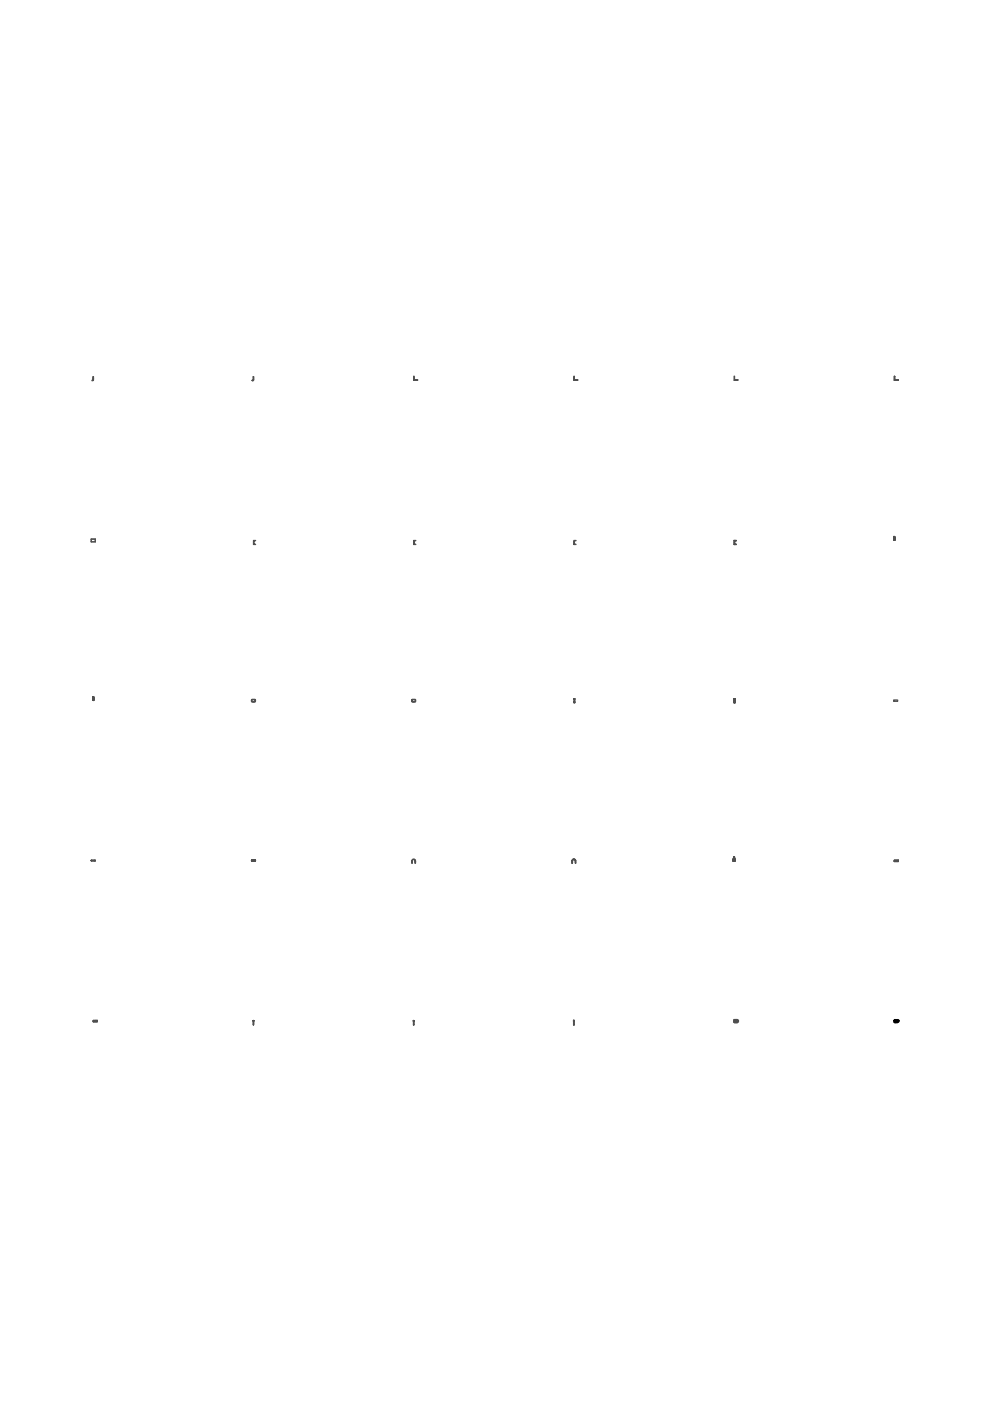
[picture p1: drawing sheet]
<svg xmlns="http://www.w3.org/2000/svg" width="210mm" height="297mm" viewBox="0 0 210 297" stroke-linecap="round" stroke-linejoin="round" font-family="sans-serif">
<g fill="none" stroke="#4f4f4f" stroke-width=".25">
<path d="M19.7 79.9h.1M53.7 79.9v.6zM53.8 79.9v.6M87.7 79.8l.1 .7 .8 .1h-.9zM121.7 79.8l.1 .7 .7 .1h-.8zM155.6 79.8h.2v.7h.7v.1h-.9zM189.6 79.8v.8h.9M189.7 79.8h.1M189.7 79.8v.6M19.7 80.2v.4l-.2 .1h.3v-.5M19.7 80.2v-.3l.1 .3M19.7 80.2h.1"/>
<path d="M53.5 80.7h.1M53.5 80.6h.1M53.6 80.7h.1M53.6 80.6h.1M53.7 80.7h.1M53.7 80.6h.1M53.8 80.6h.1M189.7 80.4h.1M189.7 80.5h.1M189.8 80.5h.6M190.5 80.6h.1M19.3 114.3h.9v.6h-.9z"/>
<path d="M53.7 114.6h.5l-.4 .1v.7h.4h-.5zM87.7 114.6h.5l-.4 .1v.6l.4 .1h-.5zM121.7 114.6h.4l-.3 .1v.6l.3 .1h-.4zM155.7 114.8v.5M155.7 115.3h.1M155.8 114.7h.1M155.8 115.4h.3M156.1 114.6l-.3 .1M156.1 115.4h.1M156.1 114.6h.1M156.1 114.6h-.5v.8h.5M189.5 114.1h.1"/>
<path d="M189.5 113.8h.1M189.5 114.4h.1M189.5 114.2h.1M189.5 114.3h.1M189.5 114.5h.1M189.5 114h.1M189.5 113.9h.1M189.5 114v.1M189.5 114.3v.1M189.6 114.3h.1M189.6 113.9h.1M189.6 114.5h.1"/>
<path d="M189.6 114.4h.1M189.6 114.2h.1M189.6 114.1h.1M189.6 114h.1M189.6 113.8h.1M189.6 114v.1M189.6 113.9v.1M189.7 113.9h.1M189.7 114.5h.1M189.7 114.3h.1M189.7 113.8h.1M189.7 114.5v.1"/>
<path d="M189.7 114.4h.1M189.7 114.2h.1M189.7 114h.1M189.7 114.1h.1M189.7 114.6h.1M189.7 113.8v.1M19.7 148.4h.1M19.7 148.2h.1M19.7 148.1h.1M19.7 148h.1M19.7 147.9h.1M19.7 147.8h.1"/>
<path d="M19.7 148.3h.1M19.7 147.7v.1M19.7 148.5h.1M19.7 147.7h.1M19.8 148.5h.1M19.8 148.1h.1M19.8 147.9h.1M19.8 148.4h.1M19.8 148.3h.1M19.8 148h.1M19.8 147.8h.1M19.8 147.7h.1"/>
<path d="M19.8 148.2h.1M19.8 148v.1M19.8 147.9v.1M19.9 148.5h.1M19.9 147.9h.1M19.9 148.3h.1M19.9 148.4h.1M19.9 148.5h-.1M19.9 148.3h-.1M19.9 148.2h.1M19.9 148.1h.1M19.9 147.9v.1"/>
<path d="M19.9 147.8h.1M53.4 148.3h.6l.2 .3a.47 .47 0 0 1-.5 .2 .47 .47 0 0 1-.4-.2zM53.4 148.4h.7v.4h-.7zM87.3 148.3h.7l.1 .3a.47 .47 0 0 1-.4 .2 .47 .47 0 0 1-.4-.2zM87.4 148.4h.7v.4h-.7zM121.7 148.2h.1M121.7 148.9h.1M121.7 148.3h.2zM121.7 148.8h.2zM121.7 148.1h.2v.9h-.2zM121.7 148.2l.2 .1zM121.7 148.8l.2 .1z"/>
<path d="M121.7 148.1l.2 .1zM121.7 148.9l.2 .1zM155.6 148.3h.3M155.6 148.2h.1M155.6 148.6h.3M155.6 148.8h.3M155.6 148.4h.1M155.6 148.4h.3M155.6 148.7h.3M155.6 148.1l.1 .8h.2M155.7 149h.1M155.7 148.4h.1"/>
<path d="M155.7 148.7h.1M155.7 148.8h.1M155.7 148.2l.1-.1v.9M155.7 148.6h.1M155.7 148.9h.1M155.8 148.2h.1M155.8 148.1h-.1v.9M155.9 149h-.1M155.9 148.4h.1M189.5 148.4h.8v.3h-.8zM19.3 182.5h.9zM19.3 182.5h.2z"/>
<path d="M19.3 182.4h.9zM19.3 182.4h.2zM19.3 182.4l.9 .1zM19.3 182.4l.2 .1zM20.1 182.5h.1zM20.1 182.4h.1zM20.1 182.4l.1 .1zM53.3 182.4h.9h-.8M53.3 182.5h.1M53.4 182.5h.8M53.4 182.5h.1M53.4 182.4h.1"/>
<path d="M53.5 182.4h.1M53.5 182.5h.1M53.6 182.4h.1M53.7 182.4h.1M53.7 182.4v.1M53.7 182.5h.1M53.9 182.4h.1M53.9 182.5h.1M54 182.4h.1M54 182.5h.1M54 182.4v.1M54.1 182.4h.1"/>
<path d="M54.2 182.5h.1M87.3 182.6a.41 .41 0 0 1 .4-.5 .41 .41 0 0 1 .4 .5M87.3 182.6v.4l.1-.4M87.3 183h.1M87.3 182.6h.1M87.4 182.6a.3 .3 0 0 1 .3-.4 .3 .3 0 0 1 .3 .4M88 182.6v.4l.1-.4M88 183h.1M88 182.6h.1M121.3 182.5v.5M121.3 182.5h.1M121.3 183h.1"/>
<path d="M121.3 182.4h.1M121.3 182.3h.1M121.4 182.5h.1M121.4 183h.1M121.4 182.3h.1M121.4 182.4h.1M121.4 182.5v.5M121.5 182.3h-.1M121.5 182.2h-.1M121.5 182.3h.1M121.5 182.2h.1M121.5 182.1v.1"/>
<path d="M121.5 182.2l.1 .1M121.6 182.2h.1M121.6 182.1h.1M121.7 182.2h.1M121.7 182.1h.1M121.8 182.1h.1M121.8 182.2h.1M121.8 182.3h.1M121.9 182.2h.1M121.9 182.3h.1M121.9 182.4h.1M122 182.2h.1"/>
<path d="M122 182.3h.1M122 182.5h.1M122 182.5v.5M122 182.4h.1M122 183h.1M122.1 182.4h.1M122.1 182.5v.5M155.4 182.5h.1M155.4 182.3h.1M155.4 182.4h.1M155.5 182.4h.1M155.5 182.3h.1"/>
<path d="M155.5 182.1h.1M155.5 182.5h.1M155.5 181.9h.1M155.5 181.7h.1M155.6 181.7v.1M155.6 182.5h.1M155.6 182.3h.1M155.6 181.7h.1M155.6 182.1h.1M155.6 182h.1M155.6 181.9h.1M155.6 182.4h.1"/>
<path d="M155.7 182.2h.1M155.7 182.5h.1M155.7 182.1h.1M155.7 181.8h.1M155.7 182.3h.1M155.7 182h.1M155.7 181.7h.1M155.7 182.2h-.1M155.7 182.4h-.1M155.7 181.9h.1M155.7 182.4h.1M155.7 182.1v.1"/>
<path d="M155.8 182h-.1M155.8 182.2h-.1M155.8 182.4h-.1M155.8 182.5h-.1M155.8 182h.1M155.8 182.3h.1M155.8 182.2h.1M155.8 182.4h.1M155.8 182.3v.1M155.8 182.5h.1M155.9 182.3h.1M155.9 182.5h.1"/>
<path d="M189.6 182.4l.1 .3zM189.6 182.4v.3zM189.7 182.4l.1 .3zM189.7 182.4v.3zM189.8 182.4l.1 .3zM189.8 182.4v.3zM189.9 182.4l.1 .3zM189.9 182.4v.3zM190 182.4l.2 .3zM190.1 182.4l-.1 .3zM190.2 182.4l.1 .3zM190.2 182.4l-.1 .3z"/>
<path d="M190.3 182.4l.1 .3zM190.3 182.4v.3zM190.4 182.4l.1 .3zM190.4 182.4v.3zM190.4 182.4l.1 .2zM190.5 182.4v.3zM19.8 216.4l.1 .2zM19.8 216.3v.3zM19.8 216.4v.2zM19.9 216.4l.1 .2zM19.9 216.3v.3zM20 216.4l.1 .2z"/>
<path d="M20 216.3v.3zM20.1 216.4l.1 .2zM20.1 216.3v.3zM20.2 216.4l.1 .2zM20.2 216.3v.3zM20.3 216.4l.1 .2zM20.3 216.3v.3zM20.4 216.4l.1 .2zM20.4 216.3v.3zM20.5 216.4l.1 .2zM20.5 216.3v.3zM20.6 216.3v.3z"/>
<path d="M53.7 216.4v.1M53.7 216.4h.1M53.7 216.4v.9zM53.7 216.5h.1M53.8 216.4v.9M53.8 216.4h.1M53.8 216.5h.1M53.8 216.4v.1M87.6 216.4v.1M87.6 216.4h.1M87.7 216.5h.1M87.7 217.3h.1"/>
<path d="M87.7 216.4v.9M87.8 216.4v.9M87.8 217.3h.1M87.8 216.4l-.1 .9M87.8 216.4h.1M121.6 217.3v-.9h.1v.9M121.6 216.5h.1M121.6 217.3h.1M121.7 216.4v.9M121.7 217.3h.1M155.6 216.5l.1 .3zM155.7 216.7h.1"/>
<path d="M155.6 216.2l.1 .6zM155.7 216.2v.6zM155.7 216.3l.1 .4zM155.8 216.2v.6zM155.8 216.2l.1 .6zM155.8 216.3l.2 .4zM155.9 216.2l.1 .6zM156 216.2v.6zM156 216.3l.1 .4zM156.1 216.2v.6zM156.1 216.2l.1 .6zM156.1 216.3l.2 .4z"/>
<path d="M156.2 216.2l.1 .6zM156.3 216.2v.6zM156.3 216.3l.1 .4zM156.4 216.2v.2zM156.4 216.2h.1M156.4 216.3h.2v.4h-.2z"/>
<circle cx="19.4" cy="182.5" r=".04"/>
<circle cx="20.1" cy="182.5" r=".04"/>
</g>
<path d="M19.7 79.9v.3M19.8 79.9v.3M87.3 182.6v.4M87.4 182.6v.4M88 182.6v.4M88.1 182.6v.4" fill="none" stroke="#4f4f4f" stroke-width=".21"/>
<g fill="none" stroke="#a0a0a4" stroke-width=".25">
<path d="M189.6 216.4h.9M189.6 216.6h.9M189.6 216.5h.9M189.6 216.7v.1M189.7 216.2h.1M189.7 216.7v.1M189.7 216.4v.1M189.7 216.8h.1M189.8 216.3h.1M189.8 216.2h.1M189.9 216.5h.6M189.9 216.7l-.1 .1"/>
<path d="M189.9 216.8h.1M189.9 216.4h.1M190 216.3h-.1M190 216.3h.1M190 216.7h.1M190.1 216.7v.1M190.2 216.8h.1M190.2 216.3h.1M190.3 216.2h.1M190.3 216.7h.1M190.3 216.2l.2 .1M190.3 216.7h.2"/>
<path d="M190.3 216.5v.1"/>
</g>
<g fill="none" stroke="#000" stroke-width=".25">
<path d="M189.6 216.4h.9M189.6 216.3h.9M189.6 216.5v.1M189.6 216.6h.1M189.6 216.7h.1M189.6 216.5h.1M189.6 216.3h.1M189.6 216.4h.1M189.6 216.4v.1M189.7 216.6h.1M189.7 216.8h.1M189.7 216.7h.1"/>
<path d="M189.7 216.4h.1M189.7 216.5h.1M189.7 216.5v.1M189.7 216.2h.1M189.7 216.4v.1M189.7 216.3h.1M189.8 216.5v.1M189.8 216.5h.1M189.8 216.4h.1M189.8 216.4v.1M189.8 216.7h.1M189.8 216.3h.1"/>
<path d="M189.8 216.6h.1M189.8 216.8h.1M189.8 216.2h.1M189.8 216.4l.1 .1M189.9 216.3h.1M189.9 216.7h.1M189.9 216.5v.1M189.9 216.5h.1M189.9 216.2h.1M189.9 216.4h.1M189.9 216.8h.1M189.9 216.6h.1"/>
<path d="M189.9 216.4v.1M190 216.6h.1M190 216.8h.1M190 216.3h.1M190 216.2h.1M190 216.7h.1M190 216.4h.1M190 216.5h.1M190 216.5v.1M190 216.6h-.1M190 216.4v.1M190.1 216.4v.1"/>
<path d="M190.1 216.5h.1M190.1 216.6h.1M190.1 216.4h.1M190.1 216.7h.1M190.1 216.3h.1M190.1 216.8h.1M190.1 216.6h-.1M190.1 216.2h.1M190.1 216.5v.1M190.2 216.6h.1M190.2 216.5h.1M190.2 216.5v.1"/>
<path d="M190.2 216.7h.1M190.2 216.6v.1M190.2 216.4h.1M190.2 216.2h.1M190.2 216.3l-.1 .1M190.2 216.8h.1M190.2 216.6h-.1M190.2 216.3h.1M190.2 216.4v.1M190.3 216.6h.1M190.3 216.8h.1M190.3 216.2h.1"/>
<path d="M190.3 216.7h.1M190.3 216.4h.1M190.3 216.5h.1M190.3 216.5v.1M190.3 216.4v.1M190.3 216.3h.1M190.5 216.3h.1M190.5 216.4h.1M190.5 216.5h.1M190.5 216.5v.1M190.5 216.6h.1"/>
</g>
</svg>
